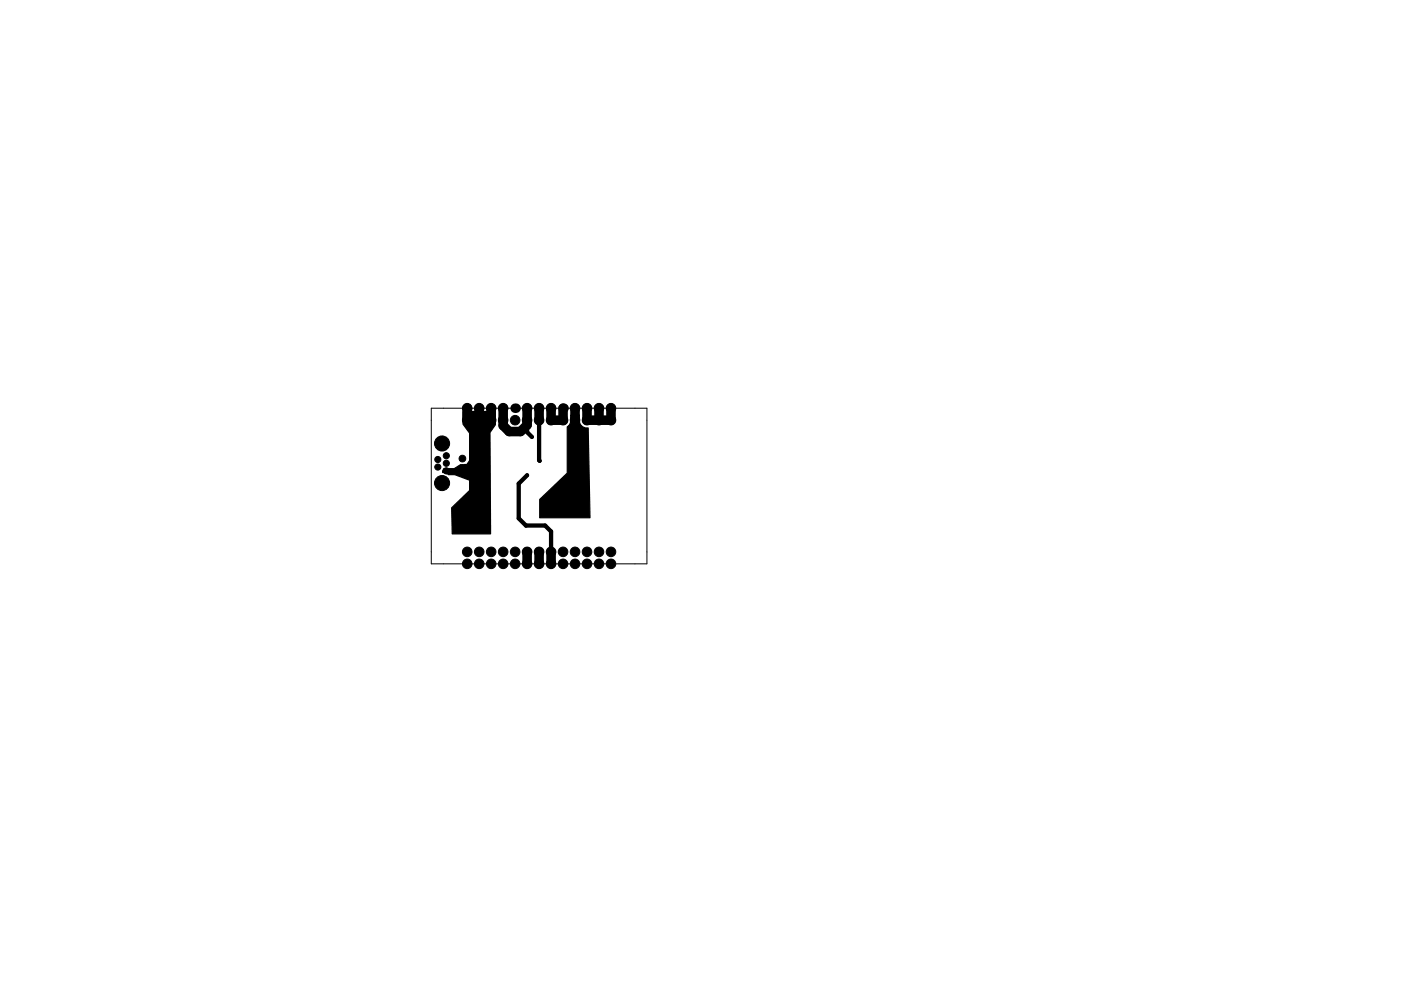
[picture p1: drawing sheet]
<svg xmlns="http://www.w3.org/2000/svg" width="297mm" height="210mm" viewBox="0 0 297 210" stroke-linecap="round" stroke-linejoin="round" font-family="sans-serif">
<path d="M91.4 86.6h45.8v33h-45.8z" fill="none" stroke="#000" stroke-width=".21"/>
<g fill="#000" stroke="#000" stroke-width=".21">
<circle cx="92.8" cy="99.1" r=".65"/>
<circle cx="92.8" cy="97.5" r=".65"/>
<circle cx="93.7" cy="94.1" r="1.6"/>
<circle cx="94.6" cy="98.3" r=".65"/>
<circle cx="94.6" cy="99.9" r=".65"/>
<circle cx="94.6" cy="96.7" r=".65"/>
<circle cx="98" cy="99.3" r=".71"/>
<circle cx="98" cy="97.3" r=".71"/>
<circle cx="99.1" cy="89.1" r="1.02"/>
<circle cx="99.1" cy="86.6" r="1.02"/>
<circle cx="101.6" cy="89.1" r="1.02"/>
<circle cx="101.6" cy="86.6" r="1.02"/>
<circle cx="104.1" cy="89.1" r="1.02"/>
<circle cx="104.1" cy="86.6" r="1.02"/>
<circle cx="106.7" cy="89.1" r="1.02"/>
<circle cx="106.7" cy="86.6" r="1.02"/>
<circle cx="109.2" cy="89.1" r="1.02"/>
<circle cx="111.8" cy="89.1" r="1.02"/>
<circle cx="111.8" cy="86.6" r="1.02"/>
<circle cx="112.8" cy="92.7" r=".3"/>
<circle cx="114.3" cy="89.1" r="1.02"/>
<circle cx="114.3" cy="86.6" r="1.02"/>
<circle cx="114.4" cy="97.8" r=".3"/>
<circle cx="116.8" cy="86.6" r="1.02"/>
<circle cx="116.8" cy="89.1" r="1.02"/>
<circle cx="119.4" cy="89.1" r="1.02"/>
<circle cx="121.9" cy="89.1" r="1.02"/>
<circle cx="121.9" cy="86.6" r="1.02"/>
<circle cx="124.5" cy="89.1" r="1.02"/>
<circle cx="124.5" cy="86.6" r="1.02"/>
<circle cx="127" cy="86.6" r="1.02"/>
<circle cx="127" cy="89.1" r="1.02"/>
<circle cx="129.5" cy="86.6" r="1.02"/>
<circle cx="129.5" cy="89.1" r="1.02"/>
<circle cx="93.7" cy="102.5" r="1.6"/>
<circle cx="99.1" cy="117.1" r="1.02"/>
<circle cx="99.1" cy="119.6" r="1.02"/>
<circle cx="99.8" cy="107.4" r=".3"/>
<circle cx="101.6" cy="117.1" r="1.02"/>
<circle cx="101.6" cy="119.6" r="1.02"/>
<circle cx="104.1" cy="117.1" r="1.02"/>
<circle cx="104.1" cy="119.6" r="1.02"/>
<circle cx="106.7" cy="119.6" r="1.02"/>
<circle cx="106.7" cy="117.1" r="1.02"/>
<circle cx="109.2" cy="117.1" r="1.02"/>
<circle cx="109.2" cy="119.6" r="1.02"/>
<circle cx="111.5" cy="111.5" r=".3"/>
<circle cx="111.8" cy="119.6" r="1.02"/>
<circle cx="111.8" cy="117.1" r="1.02"/>
<circle cx="111.8" cy="100.8" r=".3"/>
<circle cx="114.3" cy="119.6" r="1.02"/>
<circle cx="114.3" cy="117.1" r="1.02"/>
<circle cx="116.3" cy="107.7" r=".3"/>
<circle cx="116.8" cy="119.6" r="1.02"/>
<circle cx="116.8" cy="117.1" r="1.02"/>
<circle cx="116.8" cy="112.8" r=".3"/>
<circle cx="119.4" cy="119.6" r="1.02"/>
<circle cx="119.4" cy="117.1" r="1.02"/>
<circle cx="121.9" cy="117.1" r="1.02"/>
<circle cx="121.9" cy="119.6" r="1.02"/>
<circle cx="124" cy="107.2" r=".3"/>
<circle cx="124.5" cy="119.6" r="1.02"/>
<circle cx="124.5" cy="117.1" r="1.02"/>
<circle cx="127" cy="119.6" r="1.02"/>
<circle cx="127" cy="117.1" r="1.02"/>
<circle cx="129.5" cy="119.6" r="1.02"/>
<circle cx="129.5" cy="117.1" r="1.02"/>
</g>
<g fill="#000">
<circle cx="109.2" cy="86.6" r="1.02"/>
<circle cx="119.4" cy="86.6" r="1.02"/>
</g>
<path d="M111.8 89.1v2.6l1 1M114.3 89.1v8.6l.1 .1M111.8 100.8l-1.8 1.8v7.4l1.5 1.5h4.1l1.2 1.3v4.3" fill="none" stroke="#000" stroke-width=".91"/>
<path d="M99.1 86.6v2.5M101.6 86.6v2.5M104.1 86.6v2.5M106.7 86.6v3.7l1.2 1.3h2.5l1.4-1.4v-3.6M114.3 86.6v2.5M116.8 86.6v2.5h2.6v-2.5M121.9 86.6v2.5M124.5 86.6v2.5h5v-2.5M127 86.6v2.5M111.8 117.1v2.5M114.3 117.1v2.5M116.8 117.1v2.5" fill="none" stroke="#000" stroke-width="2"/>
<path d="M98.2 87.3h6.8v2.8l-1.1 1.7 .1 21.5h-8.1l-.1-5.6 3.8-3.7-.1-2.1-3.1-1.2a2.65 2.65 0 0 1-2.2-.4h-.3l.2-.8 .8 .1 1.4-.2 1.3-.8 1.4-.1 .6-.8v-5.8l-1.4-1.9zM121 88a1.62 1.62 0 0 0 1.8 0 2.17 2.17 0 0 0 1.3 2.8h.6l.4 19h-10.7v-3.8l5.9-5.6v-9.8a1.65 1.65 0 0 0 .7-1.8z" fill="#000" stroke="#000" stroke-width=".25"/>
</svg>
